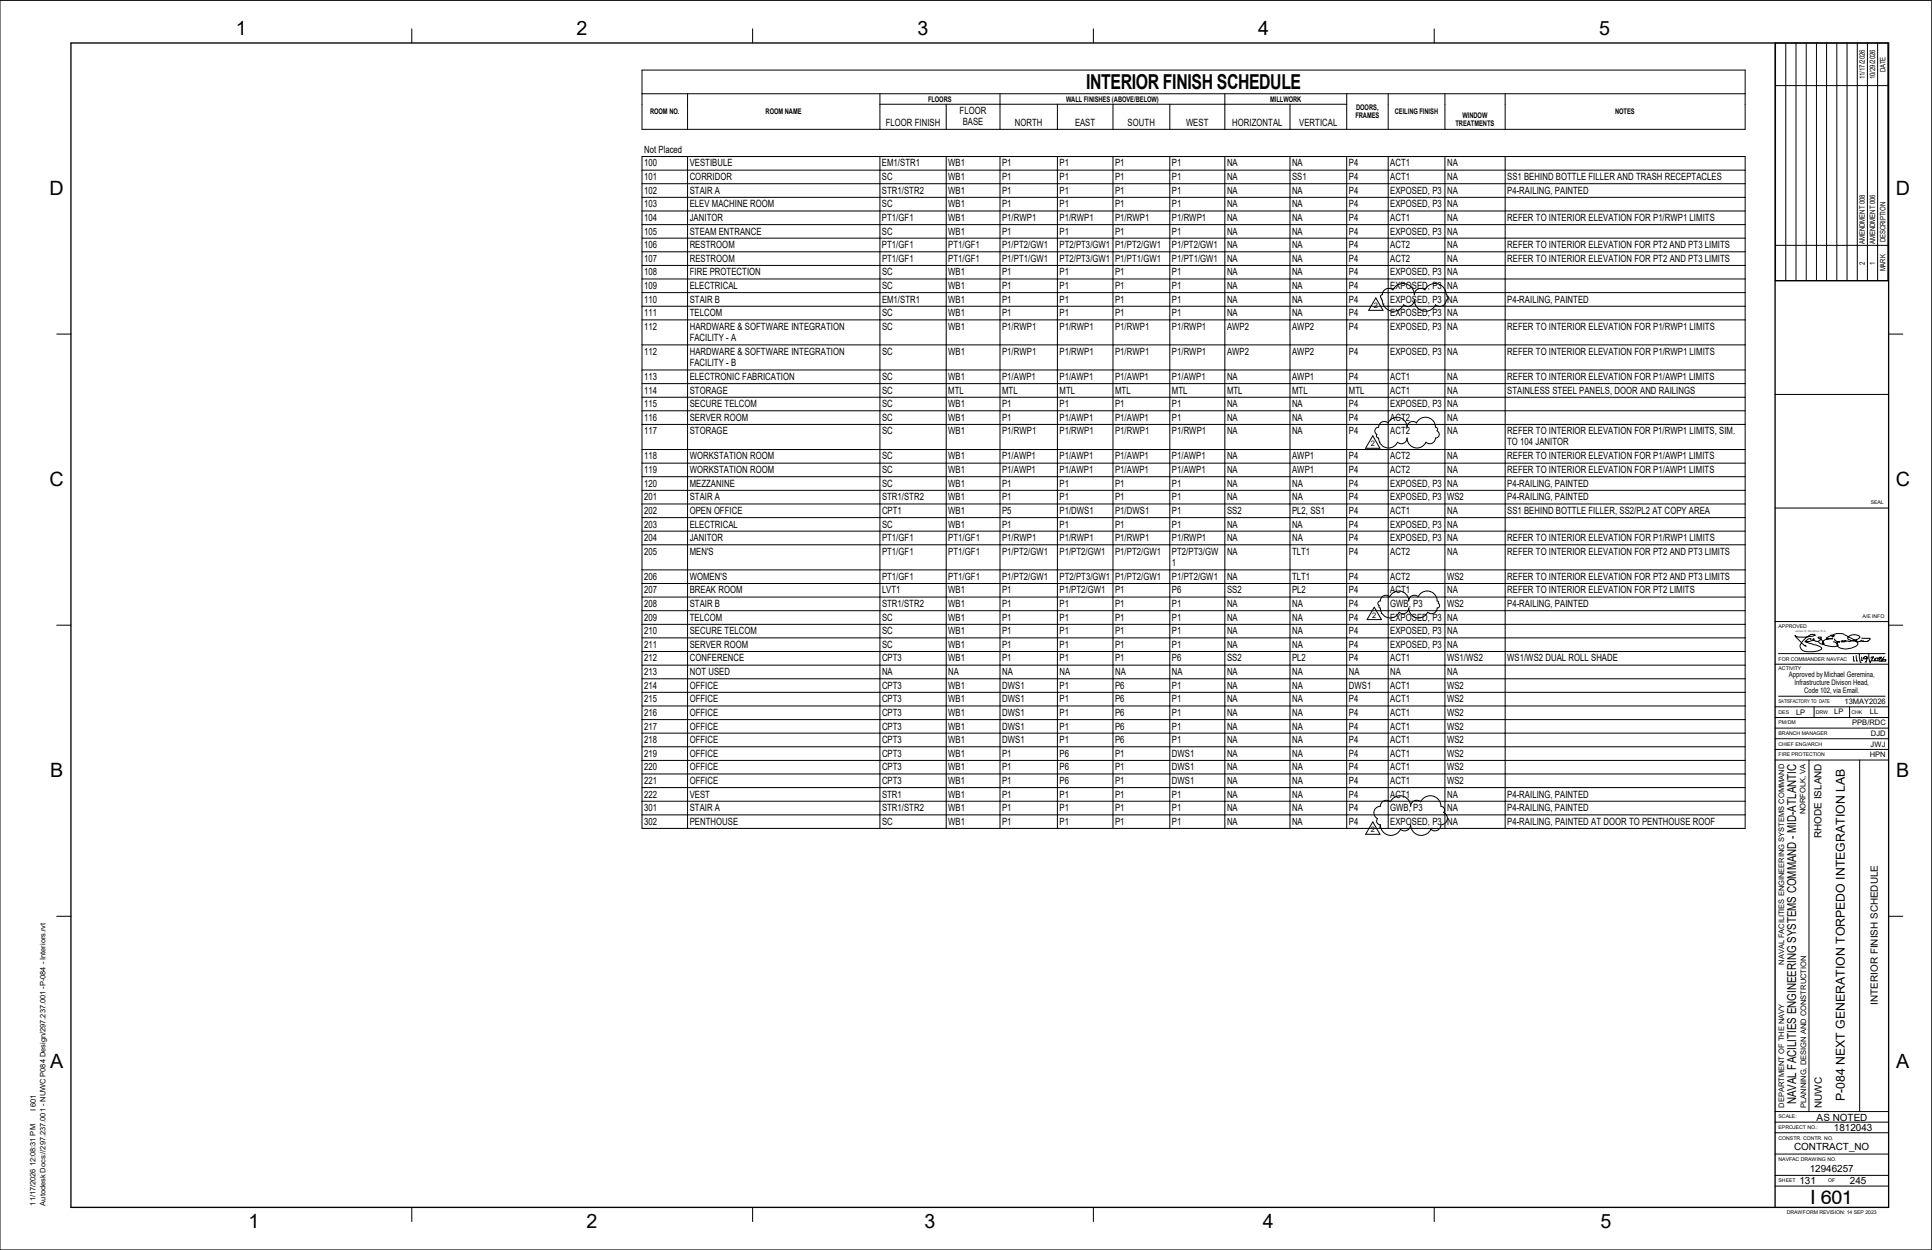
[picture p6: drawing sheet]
<svg xmlns="http://www.w3.org/2000/svg" width="864mm" height="559mm" viewBox="0 0 864 559" stroke-linecap="round" stroke-linejoin="round" font-family="sans-serif">
<defs><g id="words">
<text font-size="9.2" x="485.5" y="39.7">INTERIOR FINISH SCHEDULE</text>
<g font-size="8.8">
<text x="105.4" y="15.7">1</text>
<text x="257.8" y="15.8">2</text>
<text x="410.1" y="15.8">3</text>
<text x="562.4" y="15.8">4</text>
<text x="714.8" y="15.8">5</text>
<text x="22.1" y="87.2">D</text>
<text x="847.4" y="87.2">D</text>
<text x="22.1" y="217.3">C</text>
<text x="847.4" y="217.3">C</text>
<text x="22.4" y="347.5">B</text>
<text x="847.6" y="347.5">B</text>
<text x="22.4" y="477.6">A</text>
<text x="847.6" y="477.6">A</text>
<text x="809.2" y="538">I 601</text>
<text x="111.1" y="549">1</text>
<text x="262.2" y="549">2</text>
<text x="413.3" y="549">3</text>
<text x="564.5" y="549">4</text>
<text x="715.4" y="549">5</text>
</g>
<g font-size="5.5">
<text x="802.9" y="362.8" transform="rotate(-90 802.9 362.8)">ATLANTIC</text>
<text x="802.9" y="372.3" transform="rotate(-90 802.9 372.3)">MID-</text>
<text x="802.9" y="493.6" transform="rotate(-90 802.9 493.6)">NAVAL FACILITIES ENGINEERING SYSTEMS COMMAND -</text>
<text x="824.7" y="492.3" transform="rotate(-90 824.7 492.3)">P-084 NEXT GENERATION TORPEDO INTEGRATION LAB</text>
</g>
<g font-size="4.5">
<text x="429" y="51.1">FLOOR</text>
<text x="395.9" y="56.2">FLOOR FINISH</text>
<text x="430.3" y="56">BASE</text>
<text x="453.6" y="56.2">NORTH</text>
<text x="480.5" y="56.2">EAST</text>
<text x="504.1" y="56.2">SOUTH</text>
<text x="530.1" y="56.2">WEST</text>
<text x="550.8" y="56.2">HORIZONTAL</text>
<text x="580.8" y="56.2">VERTICAL</text>
<text x="288" y="68.4">Not Placed</text>
<text x="288" y="74.4">100</text>
<text x="308.3" y="74.4">VESTIBULE</text>
<text x="394.3" y="74.4">EM1/STR1</text>
<text x="423.9" y="74.4">WB1</text>
<text x="448" y="74.4">P1</text>
<text x="473.6" y="74.4">P1</text>
<text x="498.5" y="74.4">P1</text>
<text x="523.9" y="74.4">P1</text>
<text x="548.5" y="74.4">NA</text>
<text x="577.6" y="74.4">NA</text>
<text x="603" y="74.4">P4</text>
<text x="621.5" y="74.4">ACT1</text>
<text x="646.9" y="74.4">NA</text>
<text x="288" y="80.5">101</text>
<text x="308.3" y="80.5">CORRIDOR</text>
<text x="394.3" y="80.5">SC</text>
<text x="423.9" y="80.5">WB1</text>
<text x="448" y="80.5">P1</text>
<text x="473.6" y="80.5">P1</text>
<text x="498.5" y="80.5">P1</text>
<text x="523.9" y="80.5">P1</text>
<text x="548.5" y="80.5">NA</text>
<text x="577.6" y="80.5">SS1</text>
<text x="603" y="80.5">P4</text>
<text x="621.5" y="80.5">ACT1</text>
<text x="646.9" y="80.5">NA</text>
<text x="673.7" y="80.5">SS1 BEHIND BOTTLE FILLER AND TRASH RECEPTACLES</text>
<text x="288" y="86.6">102</text>
<text x="308.3" y="86.6">STAIR A</text>
<text x="394.3" y="86.6">STR1/STR2</text>
<text x="423.9" y="86.6">WB1</text>
<text x="448" y="86.6">P1</text>
<text x="473.6" y="86.6">P1</text>
<text x="498.5" y="86.6">P1</text>
<text x="523.9" y="86.6">P1</text>
<text x="548.5" y="86.6">NA</text>
<text x="577.6" y="86.6">NA</text>
<text x="603" y="86.6">P4</text>
<text x="621.5" y="86.6">EXPOSED, P3 NA</text>
<text x="673.7" y="86.6">P4-RAILING, PAINTED</text>
<text x="288" y="92.7">103</text>
<text x="308.3" y="92.7">ELEV MACHINE ROOM</text>
<text x="394.3" y="92.7">SC</text>
<text x="423.9" y="92.7">WB1</text>
<text x="448" y="92.7">P1</text>
<text x="473.6" y="92.7">P1</text>
<text x="498.5" y="92.7">P1</text>
<text x="523.9" y="92.7">P1</text>
<text x="548.5" y="92.7">NA</text>
<text x="577.6" y="92.7">NA</text>
<text x="603" y="92.7">P4</text>
<text x="621.5" y="92.7">EXPOSED, P3 NA</text>
<text x="288" y="98.8">104</text>
<text x="308.3" y="98.8">JANITOR</text>
<text x="394.3" y="98.8">PT1/GF1</text>
<text x="423.9" y="98.8">WB1</text>
<text x="448" y="98.8">P1/RWP1</text>
<text x="473.6" y="98.8">P1/RWP1</text>
<text x="498.5" y="98.8">P1/RWP1</text>
<text x="523.9" y="98.8">P1/RWP1</text>
<text x="548.5" y="98.8">NA</text>
<text x="577.6" y="98.8">NA</text>
<text x="603" y="98.8">P4</text>
<text x="621.5" y="98.8">ACT1</text>
<text x="646.9" y="98.8">NA</text>
<text x="673.7" y="98.8">REFER TO INTERIOR ELEVATION FOR P1/RWP1 LIMITS</text>
<text x="288" y="104.9">105</text>
<text x="308.3" y="104.9">STEAM ENTRANCE</text>
<text x="394.3" y="104.9">SC</text>
<text x="423.9" y="104.9">WB1</text>
<text x="448" y="104.9">P1</text>
<text x="473.6" y="104.9">P1</text>
<text x="498.5" y="104.9">P1</text>
<text x="523.9" y="104.9">P1</text>
<text x="548.5" y="104.9">NA</text>
<text x="577.6" y="104.9">NA</text>
<text x="603" y="104.9">P4</text>
<text x="621.5" y="104.9">EXPOSED, P3 NA</text>
<text x="288" y="111">106</text>
<text x="308.3" y="111">RESTROOM</text>
<text x="394.3" y="111">PT1/GF1</text>
<text x="423.9" y="111">PT1/GF1</text>
<text x="448" y="111">P1/PT2/GW1</text>
<text x="473.6" y="111">PT2/PT3/GW1 P1/PT2/GW1</text>
<text x="523.9" y="111">P1/PT2/GW1</text>
<text x="548.5" y="111">NA</text>
<text x="577.6" y="111">NA</text>
<text x="603" y="111">P4</text>
<text x="621.5" y="111">ACT2</text>
<text x="646.9" y="111">NA</text>
<text x="673.7" y="111">REFER TO INTERIOR ELEVATION FOR PT2 AND PT3 LIMITS</text>
<text x="288" y="117">107</text>
<text x="308.3" y="117">RESTROOM</text>
<text x="394.3" y="117">PT1/GF1</text>
<text x="423.9" y="117">PT1/GF1</text>
<text x="448" y="117">P1/PT1/GW1</text>
<text x="473.6" y="117">PT2/PT3/GW1 P1/PT1/GW1</text>
<text x="523.9" y="117">P1/PT1/GW1</text>
<text x="548.5" y="117">NA</text>
<text x="577.6" y="117">NA</text>
<text x="603" y="117">P4</text>
<text x="621.5" y="117">ACT2</text>
<text x="646.9" y="117">NA</text>
<text x="673.7" y="117">REFER TO INTERIOR ELEVATION FOR PT2 AND PT3 LIMITS</text>
<text x="288" y="123.1">108</text>
<text x="308.3" y="123.1">FIRE PROTECTION</text>
<text x="394.3" y="123.1">SC</text>
<text x="423.9" y="123.1">WB1</text>
<text x="448" y="123.1">P1</text>
<text x="473.6" y="123.1">P1</text>
<text x="498.5" y="123.1">P1</text>
<text x="523.9" y="123.1">P1</text>
<text x="548.5" y="123.1">NA</text>
<text x="577.6" y="123.1">NA</text>
<text x="603" y="123.1">P4</text>
<text x="621.5" y="123.1">EXPOSED, P3 NA</text>
<text x="288" y="129.2">109</text>
<text x="308.3" y="129.2">ELECTRICAL</text>
<text x="394.3" y="129.2">SC</text>
<text x="423.9" y="129.2">WB1</text>
<text x="448" y="129.2">P1</text>
<text x="473.6" y="129.2">P1</text>
<text x="498.5" y="129.2">P1</text>
<text x="523.9" y="129.2">P1</text>
<text x="548.5" y="129.2">NA</text>
<text x="577.6" y="129.2">NA</text>
<text x="603" y="129.2">P4</text>
<text x="621.5" y="129.2">EXPOSED, P3 NA</text>
<text x="288" y="135.3">110</text>
<text x="308.3" y="135.3">STAIR B</text>
<text x="394.3" y="135.3">EM1/STR1</text>
<text x="423.9" y="135.3">WB1</text>
<text x="448" y="135.3">P1</text>
<text x="473.6" y="135.3">P1</text>
<text x="498.5" y="135.3">P1</text>
<text x="523.9" y="135.3">P1</text>
<text x="548.5" y="135.3">NA</text>
<text x="577.6" y="135.3">NA</text>
<text x="603" y="135.3">P4</text>
<text x="621.5" y="135.3">EXPOSED, P3 NA</text>
<text x="673.7" y="135.3">P4-RAILING, PAINTED</text>
<text x="288" y="141.4">111</text>
<text x="308.3" y="141.4">TELCOM</text>
<text x="394.3" y="141.4">SC</text>
<text x="423.9" y="141.4">WB1</text>
<text x="448" y="141.4">P1</text>
<text x="473.6" y="141.4">P1</text>
<text x="498.5" y="141.4">P1</text>
<text x="523.9" y="141.4">P1</text>
<text x="548.5" y="141.4">NA</text>
<text x="577.6" y="141.4">NA</text>
<text x="603" y="141.4">P4</text>
<text x="621.5" y="141.4">EXPOSED, P3 NA</text>
<text x="288" y="147.4">112</text>
<text x="308.3" y="147.4">HARDWARE &amp; SOFTWARE INTEGRATION</text>
<text x="394.3" y="147.4">SC</text>
<text x="423.9" y="147.4">WB1</text>
<text x="448" y="147.4">P1/RWP1</text>
<text x="473.6" y="147.4">P1/RWP1</text>
<text x="498.5" y="147.4">P1/RWP1</text>
<text x="523.9" y="147.4">P1/RWP1</text>
<text x="548.5" y="147.4">AWP2</text>
<text x="577.6" y="147.4">AWP2</text>
<text x="603" y="147.4">P4</text>
<text x="621.5" y="147.4">EXPOSED, P3 NA</text>
<text x="673.7" y="147.4">REFER TO INTERIOR ELEVATION FOR P1/RWP1 LIMITS</text>
<text x="308.3" y="152.4">FACILITY - A</text>
<text x="288" y="158.7">112</text>
<text x="308.3" y="158.7">HARDWARE &amp; SOFTWARE INTEGRATION</text>
<text x="394.3" y="158.7">SC</text>
<text x="423.9" y="158.7">WB1</text>
<text x="448" y="158.7">P1/RWP1</text>
<text x="473.6" y="158.7">P1/RWP1</text>
<text x="498.5" y="158.7">P1/RWP1</text>
<text x="523.9" y="158.7">P1/RWP1</text>
<text x="548.5" y="158.7">AWP2</text>
<text x="577.6" y="158.7">AWP2</text>
<text x="603" y="158.7">P4</text>
<text x="621.5" y="158.7">EXPOSED, P3 NA</text>
<text x="673.7" y="158.7">REFER TO INTERIOR ELEVATION FOR P1/RWP1 LIMITS</text>
<text x="308.3" y="163.6">FACILITY - B</text>
<text x="288" y="169.9">113</text>
<text x="308.3" y="169.9">ELECTRONIC FABRICATION</text>
<text x="394.3" y="169.9">SC</text>
<text x="423.9" y="169.9">WB1</text>
<text x="448" y="169.9">P1/AWP1</text>
<text x="473.6" y="169.9">P1/AWP1</text>
<text x="498.5" y="169.9">P1/AWP1</text>
<text x="523.9" y="169.9">P1/AWP1</text>
<text x="548.5" y="169.9">NA</text>
<text x="577.6" y="169.9">AWP1</text>
<text x="603" y="169.9">P4</text>
<text x="621.5" y="169.9">ACT1</text>
<text x="646.9" y="169.9">NA</text>
<text x="673.7" y="169.9">REFER TO INTERIOR ELEVATION FOR P1/AWP1 LIMITS</text>
<text x="288" y="175.9">114</text>
<text x="308.3" y="175.9">STORAGE</text>
<text x="394.3" y="175.9">SC</text>
<text x="423.9" y="175.9">MTL</text>
<text x="448" y="175.9">MTL</text>
<text x="473.6" y="175.9">MTL</text>
<text x="498.5" y="175.9">MTL</text>
<text x="523.9" y="175.9">MTL</text>
<text x="548.5" y="175.9">MTL</text>
<text x="577.6" y="175.9">MTL</text>
<text x="603" y="175.9">MTL</text>
<text x="621.5" y="175.9">ACT1</text>
<text x="646.9" y="175.9">NA</text>
<text x="673.7" y="175.9">STAINLESS STEEL PANELS, DOOR AND RAILINGS</text>
<text x="288" y="182">115</text>
<text x="308.3" y="182">SECURE TELCOM</text>
<text x="394.3" y="182">SC</text>
<text x="423.9" y="182">WB1</text>
<text x="448" y="182">P1</text>
<text x="473.6" y="182">P1</text>
<text x="498.5" y="182">P1</text>
<text x="523.9" y="182">P1</text>
<text x="548.5" y="182">NA</text>
<text x="577.6" y="182">NA</text>
<text x="603" y="182">P4</text>
<text x="621.5" y="182">EXPOSED, P3 NA</text>
<text x="288" y="188.1">116</text>
<text x="308.3" y="188.1">SERVER ROOM</text>
<text x="394.3" y="188.1">SC</text>
<text x="423.9" y="188.1">WB1</text>
<text x="448" y="188.1">P1</text>
<text x="473.6" y="188.1">P1/AWP1</text>
<text x="498.5" y="188.1">P1/AWP1</text>
<text x="523.9" y="188.1">P1</text>
<text x="548.5" y="188.1">NA</text>
<text x="577.6" y="188.1">NA</text>
<text x="603" y="188.1">P4</text>
<text x="621.5" y="188.1">ACT2</text>
<text x="646.9" y="188.1">NA</text>
<text x="288" y="194.2">117</text>
<text x="308.3" y="194.2">STORAGE</text>
<text x="394.3" y="194.2">SC</text>
<text x="423.9" y="194.2">WB1</text>
<text x="448" y="194.2">P1/RWP1</text>
<text x="473.6" y="194.2">P1/RWP1</text>
<text x="498.5" y="194.2">P1/RWP1</text>
<text x="523.9" y="194.2">P1/RWP1</text>
<text x="548.5" y="194.2">NA</text>
<text x="577.6" y="194.2">NA</text>
<text x="603" y="194.2">P4</text>
<text x="621.5" y="194.2">ACT2</text>
<text x="646.9" y="194.2">NA</text>
<text x="673.7" y="194.2">REFER TO INTERIOR ELEVATION FOR P1/RWP1 LIMITS, SIM.</text>
<text x="673.7" y="199.1">TO 104 JANITOR</text>
<text x="288" y="205.4">118</text>
<text x="308.3" y="205.4">WORKSTATION ROOM</text>
<text x="394.3" y="205.4">SC</text>
<text x="423.9" y="205.4">WB1</text>
<text x="448" y="205.4">P1/AWP1</text>
<text x="473.6" y="205.4">P1/AWP1</text>
<text x="498.5" y="205.4">P1/AWP1</text>
<text x="523.9" y="205.4">P1/AWP1</text>
<text x="548.5" y="205.4">NA</text>
<text x="577.6" y="205.4">AWP1</text>
<text x="603" y="205.4">P4</text>
<text x="621.5" y="205.4">ACT2</text>
<text x="646.9" y="205.4">NA</text>
<text x="673.7" y="205.4">REFER TO INTERIOR ELEVATION FOR P1/AWP1 LIMITS</text>
<text x="288" y="211.5">119</text>
<text x="308.3" y="211.5">WORKSTATION ROOM</text>
<text x="394.3" y="211.5">SC</text>
<text x="423.9" y="211.5">WB1</text>
<text x="448" y="211.5">P1/AWP1</text>
<text x="473.6" y="211.5">P1/AWP1</text>
<text x="498.5" y="211.5">P1/AWP1</text>
<text x="523.9" y="211.5">P1/AWP1</text>
<text x="548.5" y="211.5">NA</text>
<text x="577.6" y="211.5">AWP1</text>
<text x="603" y="211.5">P4</text>
<text x="621.5" y="211.5">ACT2</text>
<text x="646.9" y="211.5">NA</text>
<text x="673.7" y="211.5">REFER TO INTERIOR ELEVATION FOR P1/AWP1 LIMITS</text>
<text x="288" y="217.6">120</text>
<text x="308.3" y="217.6">MEZZANINE</text>
<text x="394.3" y="217.6">SC</text>
<text x="423.9" y="217.6">WB1</text>
<text x="448" y="217.6">P1</text>
<text x="473.6" y="217.6">P1</text>
<text x="498.5" y="217.6">P1</text>
<text x="523.9" y="217.6">P1</text>
<text x="548.5" y="217.6">NA</text>
<text x="577.6" y="217.6">NA</text>
<text x="603" y="217.6">P4</text>
<text x="621.5" y="217.6">EXPOSED, P3 NA</text>
<text x="673.7" y="217.6">P4-RAILING, PAINTED</text>
<text x="288" y="223.6">201</text>
<text x="308.3" y="223.6">STAIR A</text>
<text x="394.3" y="223.6">STR1/STR2</text>
<text x="423.9" y="223.6">WB1</text>
<text x="448" y="223.6">P1</text>
<text x="473.6" y="223.6">P1</text>
<text x="498.5" y="223.6">P1</text>
<text x="523.9" y="223.6">P1</text>
<text x="548.5" y="223.6">NA</text>
<text x="577.6" y="223.6">NA</text>
<text x="603" y="223.6">P4</text>
<text x="621.5" y="223.6">EXPOSED, P3 WS2</text>
<text x="673.7" y="223.6">P4-RAILING, PAINTED</text>
<text x="288" y="229.7">202</text>
<text x="308.3" y="229.7">OPEN OFFICE</text>
<text x="394.3" y="229.7">CPT1</text>
<text x="423.9" y="229.7">WB1</text>
<text x="448" y="229.7">P5</text>
<text x="473.6" y="229.7">P1/DWS1</text>
<text x="498.5" y="229.7">P1/DWS1</text>
<text x="523.9" y="229.7">P1</text>
<text x="548.5" y="229.7">SS2</text>
<text x="577.6" y="229.7">PL2, SS1</text>
<text x="603" y="229.7">P4</text>
<text x="621.5" y="229.7">ACT1</text>
<text x="646.9" y="229.7">NA</text>
<text x="673.7" y="229.7">SS1 BEHIND BOTTLE FILLER, SS2/PL2 AT COPY AREA</text>
<text x="288" y="235.8">203</text>
<text x="308.3" y="235.8">ELECTRICAL</text>
<text x="394.3" y="235.8">SC</text>
<text x="423.9" y="235.8">WB1</text>
<text x="448" y="235.8">P1</text>
<text x="473.6" y="235.8">P1</text>
<text x="498.5" y="235.8">P1</text>
<text x="523.9" y="235.8">P1</text>
<text x="548.5" y="235.8">NA</text>
<text x="577.6" y="235.8">NA</text>
<text x="603" y="235.8">P4</text>
<text x="621.5" y="235.8">EXPOSED, P3 NA</text>
<text x="288" y="241.9">204</text>
<text x="308.3" y="241.9">JANITOR</text>
<text x="394.3" y="241.9">PT1/GF1</text>
<text x="423.9" y="241.9">PT1/GF1</text>
<text x="448" y="241.9">P1/RWP1</text>
<text x="473.6" y="241.9">P1/RWP1</text>
<text x="498.5" y="241.9">P1/RWP1</text>
<text x="523.9" y="241.9">P1/RWP1</text>
<text x="548.5" y="241.9">NA</text>
<text x="577.6" y="241.9">NA</text>
<text x="603" y="241.9">P4</text>
<text x="621.5" y="241.9">EXPOSED, P3 NA</text>
<text x="673.7" y="241.9">REFER TO INTERIOR ELEVATION FOR P1/RWP1 LIMITS</text>
<text x="288" y="248">205</text>
<text x="308.3" y="248">MEN'S</text>
<text x="394.3" y="248">PT1/GF1</text>
<text x="423.9" y="248">PT1/GF1</text>
<text x="448" y="248">P1/PT2/GW1</text>
<text x="473.6" y="248">P1/PT2/GW1</text>
<text x="498.5" y="248">P1/PT2/GW1</text>
<text x="523.9" y="248">PT2/PT3/GW</text>
<text x="548.5" y="248">NA</text>
<text x="577.6" y="248">TLT1</text>
<text x="603" y="248">P4</text>
<text x="621.5" y="248">ACT2</text>
<text x="646.9" y="248">NA</text>
<text x="673.7" y="248">REFER TO INTERIOR ELEVATION FOR PT2 AND PT3 LIMITS</text>
<text x="523.9" y="252.9">1</text>
<text x="288" y="259.2">206</text>
<text x="308.3" y="259.2">WOMEN'S</text>
<text x="394.3" y="259.2">PT1/GF1</text>
<text x="423.9" y="259.2">PT1/GF1</text>
<text x="448" y="259.2">P1/PT2/GW1</text>
<text x="473.6" y="259.2">PT2/PT3/GW1 P1/PT2/GW1</text>
<text x="523.9" y="259.2">P1/PT2/GW1</text>
<text x="548.5" y="259.2">NA</text>
<text x="577.6" y="259.2">TLT1</text>
<text x="603" y="259.2">P4</text>
<text x="621.5" y="259.2">ACT2</text>
<text x="646.9" y="259.2">WS2</text>
<text x="673.7" y="259.2">REFER TO INTERIOR ELEVATION FOR PT2 AND PT3 LIMITS</text>
<text x="288" y="265.3">207</text>
<text x="308.3" y="265.3">BREAK ROOM</text>
<text x="394.3" y="265.3">LVT1</text>
<text x="423.9" y="265.3">WB1</text>
<text x="448" y="265.3">P1</text>
<text x="473.6" y="265.3">P1/PT2/GW1</text>
<text x="498.5" y="265.3">P1</text>
<text x="523.9" y="265.3">P6</text>
<text x="548.5" y="265.3">SS2</text>
<text x="577.6" y="265.3">PL2</text>
<text x="603" y="265.3">P4</text>
<text x="621.5" y="265.3">ACT1</text>
<text x="646.9" y="265.3">NA</text>
<text x="673.7" y="265.3">REFER TO INTERIOR ELEVATION FOR PT2 LIMITS</text>
<text x="288" y="271.4">208</text>
<text x="308.3" y="271.4">STAIR B</text>
<text x="394.3" y="271.4">STR1/STR2</text>
<text x="423.9" y="271.4">WB1</text>
<text x="448" y="271.4">P1</text>
<text x="473.6" y="271.4">P1</text>
<text x="498.5" y="271.4">P1</text>
<text x="523.9" y="271.4">P1</text>
<text x="548.5" y="271.4">NA</text>
<text x="577.6" y="271.4">NA</text>
<text x="603" y="271.4">P4</text>
<text x="621.5" y="271.4">GWB, P3</text>
<text x="646.9" y="271.4">WS2</text>
<text x="673.7" y="271.4">P4-RAILING, PAINTED</text>
<text x="288" y="277.5">209</text>
<text x="308.3" y="277.5">TELCOM</text>
<text x="394.3" y="277.5">SC</text>
<text x="423.9" y="277.5">WB1</text>
<text x="448" y="277.5">P1</text>
<text x="473.6" y="277.5">P1</text>
<text x="498.5" y="277.5">P1</text>
<text x="523.9" y="277.5">P1</text>
<text x="548.5" y="277.5">NA</text>
<text x="577.6" y="277.5">NA</text>
<text x="603" y="277.5">P4</text>
<text x="621.5" y="277.5">EXPOSED, P3 NA</text>
<text x="288" y="283.5">210</text>
<text x="308.3" y="283.5">SECURE TELCOM</text>
<text x="394.3" y="283.5">SC</text>
<text x="423.9" y="283.5">WB1</text>
<text x="448" y="283.5">P1</text>
<text x="473.6" y="283.5">P1</text>
<text x="498.5" y="283.5">P1</text>
<text x="523.9" y="283.5">P1</text>
<text x="548.5" y="283.5">NA</text>
<text x="577.6" y="283.5">NA</text>
<text x="603" y="283.5">P4</text>
<text x="621.5" y="283.5">EXPOSED, P3 NA</text>
<text x="288" y="289.6">211</text>
<text x="308.3" y="289.6">SERVER ROOM</text>
<text x="394.3" y="289.6">SC</text>
<text x="423.9" y="289.6">WB1</text>
<text x="448" y="289.6">P1</text>
<text x="473.6" y="289.6">P1</text>
<text x="498.5" y="289.6">P1</text>
<text x="523.9" y="289.6">P1</text>
<text x="548.5" y="289.6">NA</text>
<text x="577.6" y="289.6">NA</text>
<text x="603" y="289.6">P4</text>
<text x="621.5" y="289.6">EXPOSED, P3 NA</text>
<text x="288" y="295.7">212</text>
<text x="308.3" y="295.7">CONFERENCE</text>
<text x="394.3" y="295.7">CPT3</text>
<text x="423.9" y="295.7">WB1</text>
<text x="448" y="295.7">P1</text>
<text x="473.6" y="295.7">P1</text>
<text x="498.5" y="295.7">P1</text>
<text x="523.9" y="295.7">P6</text>
<text x="548.5" y="295.7">SS2</text>
<text x="577.6" y="295.7">PL2</text>
<text x="603" y="295.7">P4</text>
<text x="621.5" y="295.7">ACT1</text>
<text x="646.9" y="295.7">WS1/WS2</text>
<text x="673.7" y="295.7">WS1/WS2 DUAL ROLL SHADE</text>
<text x="288" y="301.8">213</text>
<text x="308.3" y="301.8">NOT USED</text>
<text x="394.3" y="301.8">NA</text>
<text x="423.9" y="301.8">NA</text>
<text x="448" y="301.8">NA</text>
<text x="473.6" y="301.8">NA</text>
<text x="498.5" y="301.8">NA</text>
<text x="523.9" y="301.8">NA</text>
<text x="548.5" y="301.8">NA</text>
<text x="577.6" y="301.8">NA</text>
<text x="603" y="301.8">NA</text>
<text x="621.5" y="301.8">NA</text>
<text x="646.9" y="301.8">NA</text>
<text x="288" y="307.9">214</text>
<text x="308.3" y="307.9">OFFICE</text>
<text x="394.3" y="307.9">CPT3</text>
<text x="423.9" y="307.9">WB1</text>
<text x="448" y="307.9">DWS1</text>
<text x="473.6" y="307.9">P1</text>
<text x="498.5" y="307.9">P6</text>
<text x="523.9" y="307.9">P1</text>
<text x="548.5" y="307.9">NA</text>
<text x="577.6" y="307.9">NA</text>
<text x="603" y="307.9">DWS1</text>
<text x="621.5" y="307.9">ACT1</text>
<text x="646.9" y="307.9">WS2</text>
<text x="288" y="313.9">215</text>
<text x="308.3" y="313.9">OFFICE</text>
<text x="394.3" y="313.9">CPT3</text>
<text x="423.9" y="313.9">WB1</text>
<text x="448" y="313.9">DWS1</text>
<text x="473.6" y="313.9">P1</text>
<text x="498.5" y="313.9">P6</text>
<text x="523.9" y="313.9">P1</text>
<text x="548.5" y="313.9">NA</text>
<text x="577.6" y="313.9">NA</text>
<text x="603" y="313.9">P4</text>
<text x="621.5" y="313.9">ACT1</text>
<text x="646.9" y="313.9">WS2</text>
<text x="288" y="320">216</text>
<text x="308.3" y="320">OFFICE</text>
<text x="394.3" y="320">CPT3</text>
<text x="423.9" y="320">WB1</text>
<text x="448" y="320">DWS1</text>
<text x="473.6" y="320">P1</text>
<text x="498.5" y="320">P6</text>
<text x="523.9" y="320">P1</text>
<text x="548.5" y="320">NA</text>
<text x="577.6" y="320">NA</text>
<text x="603" y="320">P4</text>
<text x="621.5" y="320">ACT1</text>
<text x="646.9" y="320">WS2</text>
<text x="288" y="326.1">217</text>
<text x="308.3" y="326.1">OFFICE</text>
<text x="394.3" y="326.1">CPT3</text>
<text x="423.9" y="326.1">WB1</text>
<text x="448" y="326.1">DWS1</text>
<text x="473.6" y="326.1">P1</text>
<text x="498.5" y="326.1">P6</text>
<text x="523.9" y="326.1">P1</text>
<text x="548.5" y="326.1">NA</text>
<text x="577.6" y="326.1">NA</text>
<text x="603" y="326.1">P4</text>
<text x="621.5" y="326.1">ACT1</text>
<text x="646.9" y="326.1">WS2</text>
<text x="288" y="332.2">218</text>
<text x="308.3" y="332.2">OFFICE</text>
<text x="394.3" y="332.2">CPT3</text>
<text x="423.9" y="332.2">WB1</text>
<text x="448" y="332.2">DWS1</text>
<text x="473.6" y="332.2">P1</text>
<text x="498.5" y="332.2">P6</text>
<text x="523.9" y="332.2">P1</text>
<text x="548.5" y="332.2">NA</text>
<text x="577.6" y="332.2">NA</text>
<text x="603" y="332.2">P4</text>
<text x="621.5" y="332.2">ACT1</text>
<text x="646.9" y="332.2">WS2</text>
<text x="288" y="338.3">219</text>
<text x="308.3" y="338.3">OFFICE</text>
<text x="394.3" y="338.3">CPT3</text>
<text x="423.9" y="338.3">WB1</text>
<text x="448" y="338.3">P1</text>
<text x="473.6" y="338.3">P6</text>
<text x="498.5" y="338.3">P1</text>
<text x="523.9" y="338.3">DWS1</text>
<text x="548.5" y="338.3">NA</text>
<text x="577.6" y="338.3">NA</text>
<text x="603" y="338.3">P4</text>
<text x="621.5" y="338.3">ACT1</text>
<text x="646.9" y="338.3">WS2</text>
<text x="288" y="344.4">220</text>
<text x="308.3" y="344.4">OFFICE</text>
<text x="394.3" y="344.4">CPT3</text>
<text x="423.9" y="344.4">WB1</text>
<text x="448" y="344.4">P1</text>
<text x="473.6" y="344.4">P6</text>
<text x="498.5" y="344.4">P1</text>
<text x="523.9" y="344.4">DWS1</text>
<text x="548.5" y="344.4">NA</text>
<text x="577.6" y="344.4">NA</text>
<text x="603" y="344.4">P4</text>
<text x="621.5" y="344.4">ACT1</text>
<text x="646.9" y="344.4">WS2</text>
<text x="288" y="350.5">221</text>
<text x="308.3" y="350.5">OFFICE</text>
<text x="394.3" y="350.5">CPT3</text>
<text x="423.9" y="350.5">WB1</text>
<text x="448" y="350.5">P1</text>
<text x="473.6" y="350.5">P6</text>
<text x="498.5" y="350.5">P1</text>
<text x="523.9" y="350.5">DWS1</text>
<text x="548.5" y="350.5">NA</text>
<text x="577.6" y="350.5">NA</text>
<text x="603" y="350.5">P4</text>
<text x="621.5" y="350.5">ACT1</text>
<text x="646.9" y="350.5">WS2</text>
<text x="288" y="356.5">222</text>
<text x="308.3" y="356.5">VEST</text>
<text x="394.3" y="356.5">STR1</text>
<text x="423.9" y="356.5">WB1</text>
<text x="448" y="356.5">P1</text>
<text x="473.6" y="356.5">P1</text>
<text x="498.5" y="356.5">P1</text>
<text x="523.9" y="356.5">P1</text>
<text x="548.5" y="356.5">NA</text>
<text x="577.6" y="356.5">NA</text>
<text x="603" y="356.5">P4</text>
<text x="621.5" y="356.5">ACT1</text>
<text x="646.9" y="356.5">NA</text>
<text x="673.7" y="356.5">P4-RAILING, PAINTED</text>
<text x="288" y="362.6">301</text>
<text x="308.3" y="362.6">STAIR A</text>
<text x="394.3" y="362.6">STR1/STR2</text>
<text x="423.9" y="362.6">WB1</text>
<text x="448" y="362.6">P1</text>
<text x="473.6" y="362.6">P1</text>
<text x="498.5" y="362.6">P1</text>
<text x="523.9" y="362.6">P1</text>
<text x="548.5" y="362.6">NA</text>
<text x="577.6" y="362.6">NA</text>
<text x="603" y="362.6">P4</text>
<text x="621.5" y="362.6">GWB, P3</text>
<text x="646.9" y="362.6">NA</text>
<text x="673.7" y="362.6">P4-RAILING, PAINTED</text>
<text x="288" y="368.7">302</text>
<text x="308.3" y="368.7">PENTHOUSE</text>
<text x="394.3" y="368.7">SC</text>
<text x="423.9" y="368.7">WB1</text>
<text x="448" y="368.7">P1</text>
<text x="473.6" y="368.7">P1</text>
<text x="498.5" y="368.7">P1</text>
<text x="523.9" y="368.7">P1</text>
<text x="548.5" y="368.7">NA</text>
<text x="577.6" y="368.7">NA</text>
<text x="603" y="368.7">P4</text>
<text x="621.5" y="368.7">EXPOSED, P3 NA</text>
<text x="673.7" y="368.7">P4-RAILING, PAINTED AT DOOR TO PENTHOUSE ROOF</text>
</g>
<g font-size="4.4">
<text x="814.2" y="374.6" transform="rotate(-90 814.2 374.6)">RHODE ISLAND</text>
<text x="839.3" y="449.1" transform="rotate(-90 839.3 449.1)">INTERIOR FINISH SCHEDULE</text>
<text x="814.4" y="495.3" transform="rotate(-90 814.4 495.3)">NUWC</text>
<text x="812" y="501">AS NOTED</text>
<text x="819.8" y="505.6">1812043</text>
<text x="802" y="514.2">CONTRACT_NO</text>
<text x="809" y="523.8">12946257</text>
<text x="804.3" y="529.4">131</text>
<text x="826.9" y="529.4">245</text>
</g>
<g font-size="3.4">
<text x="414.8" y="45.4">FLOORS</text>
<text x="476.5" y="45.4">WALL FINISHES (ABOVE/BELOW)</text>
<text x="567.7" y="45.4">MILLWORK</text>
<text x="290.6" y="51">ROOM NO.</text>
<text x="342.2" y="51">ROOM NAME</text>
<text x="605.9" y="52.8">FRAMES</text>
<text x="606.2" y="49">DOORS,</text>
<text x="623.5" y="51">CEILING FINISH</text>
<text x="653.7" y="52.6">WINDOW</text>
<text x="722" y="51">NOTES</text>
<text x="650.6" y="56.5">TREATMENTS</text>
<text x="614" y="137.8">2</text>
<text x="612.7" y="199.5">2</text>
<text x="613.4" y="276.1">2</text>
<text x="799.6" y="302.8">Approved by Michael Geremina,</text>
<text x="802.2" y="306.3">Infrastructure Divison Head,</text>
<text x="806.4" y="309.9">Code 102, via Email.</text>
<text x="824.5" y="314.8">13MAY2026</text>
<text x="802.8" y="319.5">LP</text>
<text x="819.9" y="319.4">LP</text>
<text x="835.9" y="319.4">LL</text>
<text x="828" y="324.3">PPB/RDC</text>
<text x="836.3" y="329.1">DJD</text>
<text x="836.2" y="333.8">JWJ</text>
<text x="835.8" y="338.5">HPN</text>
<text x="807" y="364.1" transform="rotate(-90 807 364.1)">NORFOLK, VA</text>
<text x="612.7" y="372.1">2</text>
<text x="797.5" y="431.4" transform="rotate(-90 797.5 431.4)">NAVAL FACILITIES ENGINEERING SYSTEMS COMMAND</text>
<text x="16" y="496.7" transform="rotate(-90 16 496.7)">I 601</text>
<text x="797.5" y="495.3" transform="rotate(-90 797.5 495.3)">DEPARTMENT OF THE NAVY</text>
<text x="807.3" y="495.3" transform="rotate(-90 807.3 495.3)">PLANNING, DESIGN AND CONSTRUCTION</text>
</g>
<g font-size="3.3">
<text x="833.6" y="35.3" transform="rotate(-90 833.6 35.3)">11/17/2026</text>
<text x="838.2" y="35.3" transform="rotate(-90 838.2 35.3)">10/29/2026</text>
<text x="842.8" y="32.3" transform="rotate(-90 842.8 32.3)">DATE</text>
<text x="833.6" y="109" transform="rotate(-90 833.6 109)">AMENDMENT 008</text>
<text x="838.2" y="109" transform="rotate(-90 838.2 109)">AMENDMENT 006</text>
<text x="842.8" y="108.2" transform="rotate(-90 842.8 108.2)">DESCRIPTION</text>
<text x="833.6" y="118.3" transform="rotate(-90 833.6 118.3)">2</text>
<text x="838.2" y="118.3" transform="rotate(-90 838.2 118.3)">1</text>
<text x="842.8" y="121.4" transform="rotate(-90 842.8 121.4)">MARK</text>
<text x="15.9" y="538.9" transform="rotate(-90 15.9 538.9)">11/17/2026 12:08:31 PM</text>
<text x="20.3" y="538.9" transform="rotate(-90 20.3 538.9)">Autodesk Docs://297.237.001 - NUWC P084 Design/297.237.001 -P-084 - Interiors.rvt</text>
</g>
<g font-size="2.3">
<text x="836.2" y="225.3">SEAL</text>
<text x="795" y="280.6">APPROVED</text>
<text x="832.5" y="276.3">A/E INFO</text>
<text x="795" y="299.7">ACTIVITY</text>
<text x="795" y="295.3">FOR COMMANDER NAVFAC</text>
<text x="795" y="314.4">SATISFACTORY TO DATE</text>
<text x="795" y="319.1">DES</text>
<text x="795" y="323.9">PM/DM</text>
<text x="811.7" y="319.1">DRW</text>
<text x="827.6" y="319.1">CHK</text>
<text x="795" y="328.6">BRANCH MANAGER</text>
<text x="795" y="333.4">CHIEF ENG/ARCH</text>
<text x="795" y="338.2">FIRE PROTECTION</text>
<text x="795" y="500">SCALE:</text>
<text x="795" y="509.5">CONSTR. CONTR. NO.</text>
<text x="795" y="504.8">EPROJECT NO.:</text>
<text x="795" y="519">NAVFAC DRAWING NO.</text>
<text x="795" y="528.6">SHEET</text>
<text x="817.2" y="528.6">OF</text>
<text x="798.7" y="542.8">DRAWFORM REVISION: 14 SEP 2023</text>
</g>
<text font-size="1.3" fill="#4d4d4d" x="802.4" y="282.3">James E. Donahue, R.A.</text>
</g></defs>
<g fill="none" stroke="#000" stroke-width=".45">
<path d="M0 .2h863.3v558.6h-863.3zM184.1 12.9v6.3M336.4 12.9v6.3M488.7 12.9v6.3M641.1 12.9v6.3M793.5 125.6h50.7M25.4 149.4h6.3M844.2 149.4h6.4M793.5 176.3h50.7M793.5 227.1h50.7M25.4 279.5h6.3M793.5 277.9h50.7"/>
<path d="M844.2 279.5h6.4M793.5 296.9h50.7M795 292.2h47.6M793.5 316h50.7M795 311.2h47.6M810.9 316v4.8M826.8 316v4.8M793.5 330.2h50.7M793.5 335h50.7M793.5 339.8h50.7M793.5 325.5h50.7M793.5 320.8h50.7"/>
<path d="M808.6 339.8v157.1M831.3 339.8v157.1M25.4 409.6h6.3M844.2 409.6h6.4M793.5 496.9h50.7M793.5 515.9h50.7M793.5 501.7h50.7M793.5 506.4h50.7M184.1 539.8v6.3M336.4 539.8v6.3M488.7 539.8v6.3M641.1 539.8v6.3"/>
<path d="M793.5 525.4h50.7M793.5 530.2h50.7"/>
</g>
<path d="M31.7 19.2h812.5v520.6h-812.5zM793.5 19.2v520.6" fill="none" stroke="#000" stroke-width=".59"/>
<g fill="#fff">
<path d="M794.3 448.6h3.9v46.7h-3.9z"/>
<path d="M794.3 341.4h3.9v90h-3.9z"/>
<path d="M798 375h6.1v118.6h-6.1z"/>
<path d="M798 373.5h6.1v1.5h-6.1z"/>
<path d="M798 364.2h6.1v8.1h-6.1z"/>
<path d="M798 362.8h6.1v1.4h-6.1z"/>
<path d="M798 341.5h6.1v21.3h-6.1z"/>
<path d="M803.9 341.4h3.8v22.7h-3.8z"/>
</g>
<g fill="none" stroke="#000" stroke-width=".45">
<path d="M793.7 19.2h50.2v106.2h-50.2zM798.2 19.2v106.2M802.8 19.2v106.2M807.4 19.2v106.2M812 19.2v106.2M816.5 19.2v106.2M821.1 19.2v106.2M825.6 19.2v106.2M830.2 19.2v106.2M834.7 19.2v106.2M839.3 19.2v106.2M287 31.3h493.1v26.5h-493.1z"/>
<path d="M793.7 38.3h50.2M287 41.9h493.1M307.3 41.9v15.9M393.3 46.6h208.7M393.3 41.9v15.9M423 46.6v11.2M447 41.9v15.9M472.7 46.6v11.2M497.5 46.6v11.2M522.9 46.6v11.2M547.5 41.9v15.9M576.6 46.6v11.2"/>
<path d="M602 41.9v15.9M620.5 41.9v15.9M645.9 41.9v15.9M672.8 41.9v15.9M287 70h493.1v300.3h-493.1zM287 76.1h493.1M307.3 70v300.3M393.3 70v300.3M423 70v300.3M447 70v300.3M472.7 70v300.3M497.5 70v300.3"/>
<path d="M522.9 70v300.3M547.5 70v300.3M576.6 70v300.3M602 70v300.3M620.5 70v300.3M645.9 70v300.3M672.8 70v300.3M287 94.3h493.1M287 88.2h493.1M287 82.1h493.1M287 118.7h493.1M287 112.6h493.1"/>
<path d="M287 106.5h493.1M287 100.4h493.1M793.7 109.7h50.2M287 136.9h493.1M287 130.8h493.1M287 124.7h493.1M615 133.2l3.2 5.5h-6.4zM618.2 135.9h.1M627.4 136.2a5 5 0 0 1-5.6 2.8 5 5 0 0 1-3.9-4.8l-.4-.7a.94 .94 0 0 1-.4-1.1 .94 .94 0 0 1 .8-.7 2.84 2.84 0 0 1 1.7-2.6 2.84 2.84 0 0 1 3 .5 5 5 0 0 1 5.7-2.7 5 5 0 0 1 3.9 4.8 2.84 2.84 0 0 1 1.7-2.6 2.84 2.84 0 0 1 3 .5 5 5 0 0 1 5.7-2.7 5 5 0 0 1 3.9 4.8l.4 .3-.1 .5 .5 .8-.2 .6-.6 .3a2.88 2.88 0 0 1-1.7 2.5 2.88 2.88 0 0 1-3.1-.4 5 5 0 0 1-5.6 2.7 5 5 0 0 1-3.9-4.8 2.85 2.85 0 0 1-1.7 2.5 2.85 2.85 0 0 1-3.1-.5M287 154.2h493.1M287 143h493.1M287 177.6h493.1"/>
<path d="M287 171.5h493.1M287 165.4h493.1M287 189.7h493.1M287 183.6h493.1M613.6 194.8l3.2 5.6h-6.4zM616.8 189.4a2.58 2.58 0 0 1 3.7-.3 4.4 4.4 0 0 1 5-2.5 4.4 4.4 0 0 1 3.4 4.4 2.54 2.54 0 0 1 1.5-2.4 2.54 2.54 0 0 1 2.8 .5 4.4 4.4 0 0 1 5-2.5 4.4 4.4 0 0 1 3.4 4.4l.9 .6-.1 1a1.71 1.71 0 0 1 .9 1.9 1.71 1.71 0 0 1-1.7 1.3 2.52 2.52 0 0 1-1.5 2.4 2.52 2.52 0 0 1-2.7-.5 4.4 4.4 0 0 1-5 2.5 4.4 4.4 0 0 1-3.5-4.4 2.52 2.52 0 0 1-1.5 2.4 2.52 2.52 0 0 1-2.7-.5 4.4 4.4 0 0 1-5 2.5 4.4 4.4 0 0 1-3.5-4.4l-.9-.6 .2-1a1.7 1.7 0 0 1-.9-1.9 1.7 1.7 0 0 1 1.6-1.3zM616.8 197.6l-.2 .1M287 219.2h493.1M287 213.1h493.1M287 207.1h493.1M287 201h493.1M287 237.4h493.1"/>
<path d="M287 231.4h493.1M287 225.3h493.1M287 254.8h493.1M287 243.5h493.1M287 279.1h493.1M287 273h493.1M287 266.9h493.1M287 260.9h493.1M614.3 271.4l3.2 5.6h-6.4zM617.6 274.2h-.1M638.1 273.7a4.4 4.4 0 0 1-4.9 2.5 4.4 4.4 0 0 1-3.5-4.4 2.55 2.55 0 0 1-1.5 2.4 2.55 2.55 0 0 1-2.8-.5 4.4 4.4 0 0 1-4.9 2.5 4.4 4.4 0 0 1-3.5-4.4l-.6-.4 .1-.7a1.09 1.09 0 0 1-.6-1.2 1.09 1.09 0 0 1 1.1-.9 2.54 2.54 0 0 1 1.5-2.3 2.54 2.54 0 0 1 2.7 .4 4.4 4.4 0 0 1 5-2.4 4.4 4.4 0 0 1 3.5 4.3 2.54 2.54 0 0 1 1.5-2.3 2.54 2.54 0 0 1 2.7 .4 4.4 4.4 0 0 1 5-2.4 4.4 4.4 0 0 1 3.5 4.3l.6 .4v.6a1.23 1.23 0 0 1 .5 1.3 1.23 1.23 0 0 1-1.1 .9 2.52 2.52 0 0 1-1.5 2.3 2.52 2.52 0 0 1-2.7-.4M287 297.3h493.1"/>
<path d="M287 291.3h493.1M287 285.2h493.1M287 315.6h493.1M287 309.5h493.1M287 303.4h493.1M287 339.9h493.1M287 333.8h493.1M287 327.7h493.1M287 321.7h493.1M287 358.2h493.1M287 352.1h493.1M287 346h493.1"/>
<path d="M287 364.3h493.1M613.6 367.4l3.2 5.6h-6.4zM616.9 368.8l-.1 1.4M617 368.7a4.7 4.7 0 0 0 3.7 4.6 4.7 4.7 0 0 0 5.3-2.5M626 370.7a2.7 2.7 0 0 0 2.9 .5 2.7 2.7 0 0 0 1.7-2.5 4.7 4.7 0 0 0 3.7 4.6 4.7 4.7 0 0 0 5.3-2.5M645.3 363.2a2.88 2.88 0 0 1 1.6 3.3 2.88 2.88 0 0 1-2.8 2.2 2.7 2.7 0 0 1-1.6 2.5 2.7 2.7 0 0 1-2.9-.5M645.3 363.2a1.65 1.65 0 0 0 .3-1.8 1.65 1.65 0 0 0-1.5-.9 4.8 4.8 0 0 0-3.7-4.7 4.8 4.8 0 0 0-5.4 2.6 2.7 2.7 0 0 0-2.9-.4 2.7 2.7 0 0 0-1.5 2.5 4.8 4.8 0 0 0-3.8-4.7 4.8 4.8 0 0 0-5.3 2.6 2.7 2.7 0 0 0-2.9-.4 2.7 2.7 0 0 0-1.6 2.5 2.9 2.9 0 0 0-2.8 2.2 2.9 2.9 0 0 0 1.5 3.3 1.68 1.68 0 0 0-.2 1.7 1.68 1.68 0 0 0 1.5 1"/>
</g>
<g fill="none" stroke="#010101" stroke-width=".45">
<path d="M806.7 286.8l5.1 1.6 1.7 .7 .8 .7a4 4 0 0 1-3.9 1.6h-1.3a3.4 3.4 0 0 1-4.5-2.7 8.3 8.3 0 0 1 5.6-5.1l1.2 .3-2.1 .6a9.8 9.8 0 0 1-6.9-.4l3 3.5 1.1 .9 .9 .2-.2 .2M809.3 286.1l.2-.2a.91 .91 0 0 0-1.6 0l-.7 .7a3.9 3.9 0 0 0 3.7-.9h-.5a1.96 1.96 0 0 0 2.2 1 1.96 1.96 0 0 0 1.5-1.9h-1.3l-.1 .4a4 4 0 0 1 2.6 2.4 1.52 1.52 0 0 1-2.5-.7l-.3-.3M818.1 283.9h.7a7.2 7.2 0 0 1 8 1.1l3.5 2.3a1.34 1.34 0 0 1-1.1 1.8 7.2 7.2 0 0 1-7.7-.2l-.4-.5a1.1 1.1 0 0 1 .1-1.4 1.1 1.1 0 0 1 1.3-.2M818.5 284.1l.9 .5M819 284.8l.9-.5a3.1 3.1 0 0 0-3.5 1.1l3 .1h-1.6a3.1 3.1 0 0 0-3.2 2 6.3 6.3 0 0 0 7.1 .9 2.77 2.77 0 0 0-2.3-1.5M820.3 285.5l-.2 .2a3 3 0 0 0 2.3 1.6M828.5 293.3l.2 2.3 .3-.2M829.7 292.9l.4 2.7 .1-.4M831.1 292.6l.4 3.3h.5M832.1 285.2l3.9 .3a2.37 2.37 0 0 1-3.2 1.1l.2-.2h-1.1l-.9 .4a.59 .59 0 0 1-.6 .2 .59 .59 0 0 1-.4-.6l-1.6 .2a3.2 3.2 0 0 1-2.5-1.4 3.6 3.6 0 0 1 5.5-.4v.2a8.2 8.2 0 0 1-6.9 1.6l.5-.2a1.52 1.52 0 0 1-1.9 .4 .57 .57 0 0 1 .5-.4 .57 .57 0 0 1 .5 .4M832.2 293.6l.2 1.8 .1-.3M834.6 294.5a.82 .82 0 0 0-.5-1.1 .82 .82 0 0 0-1 .8l-.2 .3h1.2l.4-.3v1l-.6 .7 .2-.1"/>
<path d="M835.5 292.6a3.9 3.9 0 0 0 .6 3.5l.1-.3M836.2 294.3a.73 .73 0 0 1 .5-.6 .73 .73 0 0 1 .8 .1l-1.1 1.4 .9 .2a.58 .58 0 0 0 .7 0 .58 .58 0 0 0 .2-.7M838.4 294.2a.72 .72 0 0 0-.2 1 .72 .72 0 0 0 1 .1 .72 .72 0 0 0 .2-1l-.9-.1-.3 .3M839.8 294.5l.5-.7h.7l-.4 .5a.75 .75 0 0 0-.6 .5 .75 .75 0 0 0 .1 .8h.7l.7-.9M842.4 293.6l-.5 .4-.4 .9a.56 .56 0 0 0 .1 .8 .56 .56 0 0 0 .8-.1 .42 .42 0 0 0 .5-.5 .42 .42 0 0 0-.7-.2l-.8 .3"/>
</g>
<use href="#words"/>
</svg>
